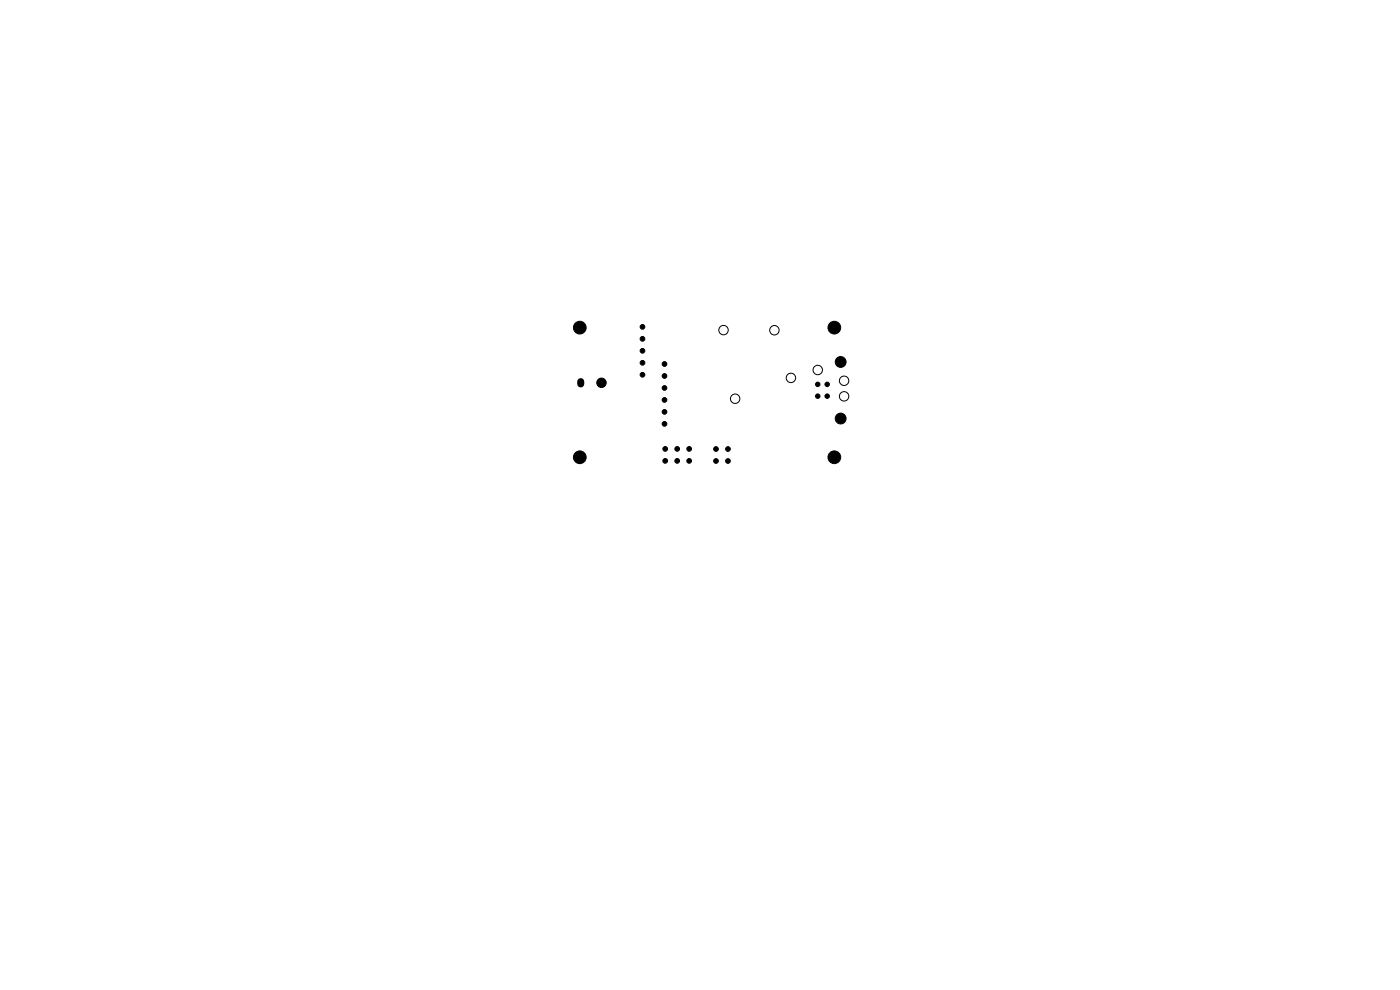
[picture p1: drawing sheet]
<svg xmlns="http://www.w3.org/2000/svg" width="297mm" height="210mm" viewBox="0 0 297 210" stroke-linecap="round" stroke-linejoin="round" font-family="sans-serif">
<g fill="none" stroke="#000" stroke-width=".21">
<circle cx="153.5" cy="70" r="1"/>
<circle cx="164.3" cy="70.1" r="1"/>
<circle cx="173.5" cy="78.5" r="1"/>
<circle cx="156" cy="84.6" r="1"/>
<circle cx="167.8" cy="80.2" r="1"/>
<circle cx="179.1" cy="80.8" r="1"/>
<circle cx="179.1" cy="84.1" r="1"/>
</g>
<g fill="#000" stroke="#000" stroke-width=".21">
<circle cx="123" cy="69.5" r="1.35"/>
<circle cx="136.3" cy="79.5" r=".5"/>
<circle cx="136.3" cy="77" r=".5"/>
<circle cx="136.3" cy="74.4" r=".5"/>
<circle cx="136.3" cy="71.9" r=".5"/>
<circle cx="136.3" cy="69.3" r=".5"/>
<circle cx="141" cy="77.2" r=".5"/>
<circle cx="141" cy="79.8" r=".5"/>
<circle cx="177" cy="69.5" r="1.35"/>
<circle cx="178.3" cy="76.8" r="1.15"/>
<circle cx="123" cy="97" r="1.35"/>
<circle cx="127.6" cy="81.2" r="1"/>
<circle cx="141" cy="82.3" r=".5"/>
<circle cx="141" cy="87.4" r=".5"/>
<circle cx="141" cy="84.8" r=".5"/>
<circle cx="141" cy="89.9" r=".5"/>
<circle cx="141.1" cy="95.2" r=".5"/>
<circle cx="141.1" cy="97.8" r=".5"/>
<circle cx="143.7" cy="97.8" r=".5"/>
<circle cx="143.7" cy="95.2" r=".5"/>
<circle cx="146.2" cy="97.8" r=".5"/>
<circle cx="146.2" cy="95.2" r=".5"/>
<circle cx="151.9" cy="97.8" r=".5"/>
<circle cx="151.9" cy="95.3" r=".5"/>
<circle cx="154.4" cy="97.8" r=".5"/>
<circle cx="154.4" cy="95.3" r=".5"/>
<circle cx="173.5" cy="81.5" r=".47"/>
<circle cx="173.5" cy="84" r=".48"/>
<circle cx="175.5" cy="81.5" r=".47"/>
<circle cx="175.5" cy="84" r=".48"/>
<circle cx="177" cy="97" r="1.35"/>
<circle cx="178.3" cy="88.8" r="1.15"/>
</g>
<path d="M123.2 81v.5" fill="none" stroke="#000" stroke-width="1.5"/>
</svg>
